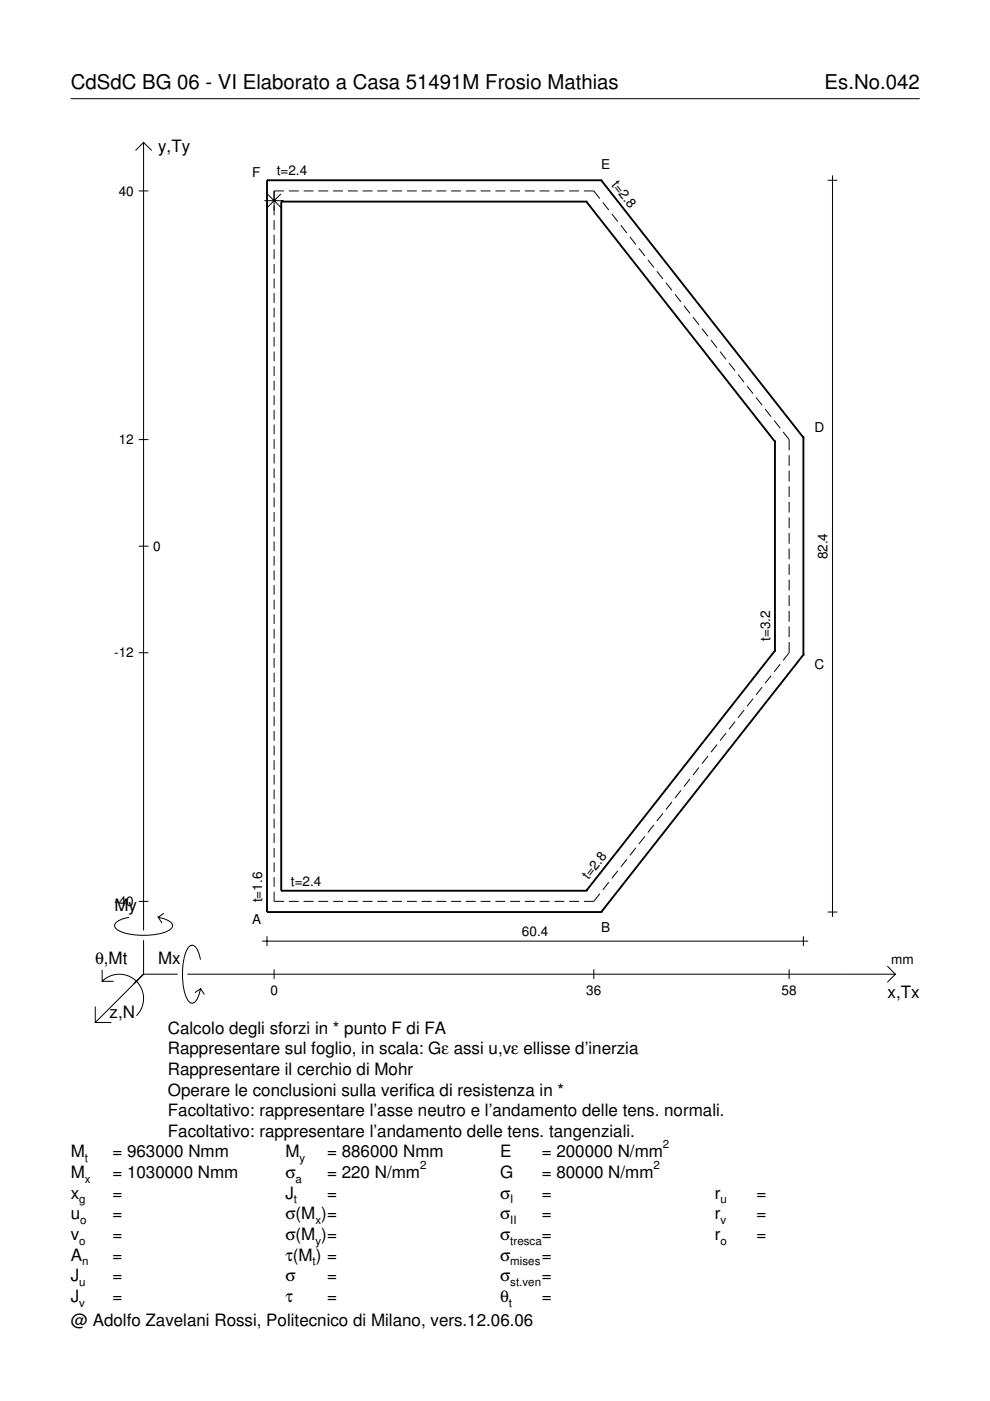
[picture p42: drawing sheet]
<svg xmlns="http://www.w3.org/2000/svg" width="210mm" height="297mm" viewBox="0 0 210 297" stroke-linecap="round" stroke-linejoin="round" font-family="sans-serif">
<defs><g id="words">
<g font-size="4.3">
<text x="15" y="18.9">CdSdC BG 06 - VI Elaborato a Casa 51491M Frosio Mathias</text>
<text x="174.8" y="18.9">Es.No.042</text>
</g>
<g font-size="3.6">
<text x="33.5" y="32.3">y,Ty</text>
<text x="24.3" y="193.2">My</text>
<text x="20.1" y="204.5">θ,Mt</text>
<text x="33.5" y="204.5">Mx</text>
<text x="23.2" y="215.8">z,N</text>
<text x="188.2" y="211.7">x,Tx</text>
<text x="35.6" y="219.2">Calcolo degli sforzi in * punto F di FA</text>
<text x="35.6" y="227.9">Rappresentare il cerchio di Mohr</text>
<text x="35.6" y="223.5">Rappresentare sul foglio, in scala: Gε assi u,vε ellisse d’inerzia</text>
<text x="35.6" y="232.3">Operare le conclusioni sulla verifica di resistenza in *</text>
<text x="35.6" y="236.7">Facoltativo: rappresentare l’asse neutro e l’andamento delle tens. normali.</text>
<text x="15" y="245.4">M</text>
<text x="23.8" y="245.4">= 963000 Nmm</text>
<text x="35.6" y="241">Facoltativo: rappresentare l’andamento delle tens. tangenziali.</text>
<text x="60.5" y="245.4">M</text>
<text x="69.3" y="245.4">= 886000 Nmm</text>
<text x="106" y="245.4">E</text>
<text x="114.9" y="245.4">= 200000 N/mm</text>
<text x="15" y="249.8">M</text>
<text x="23.8" y="249.8">= 1030000 Nmm</text>
<text x="60.5" y="249.8">σ</text>
<text x="69.3" y="249.8">= 220 N/mm</text>
<text x="106" y="249.8">G</text>
<text x="114.9" y="249.8">= 80000 N/mm</text>
<text x="15" y="254.2">x</text>
<text x="23.8" y="254.2">=</text>
<text x="60.5" y="254.2">J</text>
<text x="69.3" y="254.2">=</text>
<text x="106" y="254.2">σ</text>
<text x="114.9" y="254.2">=</text>
<text x="151.5" y="254.2">r</text>
<text x="160.4" y="254.2">=</text>
<text x="15" y="258.5">u</text>
<text x="15" y="262.9">v</text>
<text x="23.8" y="258.5">=</text>
<text x="23.8" y="262.9">=</text>
<text x="60.5" y="258.5">σ(M )=</text>
<text x="60.5" y="262.9">σ(M )=</text>
<text x="106" y="258.5">σ</text>
<text x="106" y="262.9">σ</text>
<text x="114.9" y="258.5">=</text>
<text x="114.9" y="262.9">=</text>
<text x="151.5" y="258.5">r</text>
<text x="151.5" y="262.9">r</text>
<text x="160.4" y="258.5">=</text>
<text x="160.4" y="262.9">=</text>
<text x="15" y="267.3">A</text>
<text x="23.8" y="267.3">=</text>
<text x="60.5" y="267.3">τ(M ) =</text>
<text x="106" y="267.3">σ</text>
<text x="114.9" y="267.3">=</text>
<text x="15" y="271.7">J</text>
<text x="23.8" y="271.7">=</text>
<text x="60.5" y="271.7">σ</text>
<text x="69.3" y="271.7">=</text>
<text x="106" y="271.7">σ</text>
<text x="114.9" y="271.7">=</text>
<text x="15" y="276">J</text>
<text x="15" y="281.2">@ Adolfo Zavelani Rossi, Politecnico di Milano, vers.12.06.06</text>
<text x="23.8" y="276">=</text>
<text x="60.5" y="276">τ</text>
<text x="69.3" y="276">=</text>
<text x="106" y="276">θ</text>
<text x="114.9" y="276">=</text>
</g>
<g font-size="2.9">
<text x="127.5" y="35.8">E</text>
<text x="25.2" y="41.5">40</text>
<text x="53.5" y="37.5">F</text>
<text x="58.7" y="37.2">t=2.4</text>
<text x="129.6" y="39.2" transform="rotate(52 129.6 39.2)">t=2.8</text>
<text x="25.2" y="94.2">12</text>
<text x="172.7" y="91.6">D</text>
<text x="32.5" y="116.8">0</text>
<text x="175.5" y="118.6" transform="rotate(-90 175.5 118.6)">82.4</text>
<text x="163.3" y="135.9" transform="rotate(-90 163.3 135.9)">t=3.2</text>
<text x="24.2" y="139.4">-12</text>
<text x="172.7" y="141.8">C</text>
<text x="55.6" y="191.3" transform="rotate(-90 55.6 191.3)">t=1.6</text>
<text x="61.7" y="187.8">t=2.4</text>
<text x="124.8" y="186.6" transform="rotate(-52 124.8 186.6)">t=2.8</text>
<text x="24.2" y="192.1">-40</text>
<text x="53.5" y="195.9">A</text>
<text x="127.5" y="197.6">B</text>
<text x="110.7" y="198.5">60.4</text>
<text x="189" y="204.5">mm</text>
<text x="57.3" y="210.9">0</text>
<text x="124.3" y="210.9">36</text>
<text x="165.7" y="210.9">58</text>
</g>
<g font-size="2.4">
<text x="140.6" y="243.4">2</text>
<text x="18" y="246.4">t</text>
<text x="18" y="250.8">x</text>
<text x="62.7" y="250.8">a</text>
<text x="63.5" y="246.4">y</text>
<text x="89.1" y="247.8">2</text>
<text x="138.6" y="247.8">2</text>
<text x="16.8" y="255.2">g</text>
<text x="62.3" y="255.2">t</text>
<text x="108.2" y="255.2">I</text>
<text x="152.7" y="255.2">u</text>
<text x="16.8" y="263.9">o</text>
<text x="17" y="259.5">o</text>
<text x="66.9" y="259.5">x</text>
<text x="66.9" y="263.9">y</text>
<text x="108.2" y="259.5">II</text>
<text x="108.2" y="263.9">tresca</text>
<text x="152.7" y="259.5">v</text>
<text x="152.7" y="263.9">o</text>
<text x="17.4" y="268.3">n</text>
<text x="66.3" y="268.3">t</text>
<text x="108.2" y="268.3">mises</text>
<text x="16.8" y="272.7">u</text>
<text x="108.2" y="272.7">st.ven</text>
<text x="16.8" y="277">v</text>
<text x="107.9" y="277">t</text>
</g>
</g></defs>
<g fill="none" stroke="#000" stroke-width=".21">
<path d="M15 20.9h180M28.7 31.9l1.7-1.7 1.8 1.7M30.4 30.2v167.1M175.5 38.2h2M176.5 37.2v157.2M29.4 40.5h2.1M56.1 42.5h4.1M56.7 41.1l2.9 2.9M58.1 46.7v2M58.1 49.8v2M58.1 52.9v2M58.1 56v2"/>
<path d="M58.1 59.1v2M59.6 41.1l-2.9 2.9M60.2 40.5h-2.1v5.1M61.2 40.5h2.1M64.4 40.5h2.1M67.5 40.5h2.1M70.6 40.5h2.1M73.8 40.5h2.1M76.9 40.5h2.1M80 40.5h2.1M83.1 40.5h2.1M86.3 40.5h2.1"/>
<path d="M89.4 40.5h2.1M92.5 40.5h2.1M95.6 40.5h2.1M98.8 40.5h2.1M101.9 40.5h2.1M105 40.5h2.1M108.2 40.5h2.1M111.3 40.5h2.1M114.4 40.5h2.1M117.5 40.5h2.1M120.7 40.5h2.1M123.8 40.5h2.1l1.3 1.6"/>
<path d="M127.8 42.9l1.3 1.6M129.7 45.4l1.3 1.6M131.6 47.8l1.3 1.6M133.5 50.2l1.3 1.6M135.5 52.7l1.2 1.6M137.4 55.1l1.2 1.6M139.3 57.5l1.3 1.6M141.2 60l1.3 1.6M58.1 62.2v2M58.1 65.2v2.1M58.1 68.3v2.1M58.1 71.4v2.1"/>
<path d="M58.1 74.5v2.1M58.1 77.6v2.1M143.1 62.4l1.3 1.6M145 64.8l1.3 1.6M146.9 67.3l1.3 1.6M148.8 69.7l1.3 1.6M150.7 72.1l1.3 1.6M152.7 74.6l1.2 1.6M154.6 77l1.2 1.6M156.5 79.4l1.3 1.6M29.4 93.2h2.1M58.1 80.7v2.1"/>
<path d="M58.1 83.8v2.1M58.1 86.9v2.1M58.1 90v2.1M58.1 93.1v2.1M58.1 96.2v2.1M58.1 99.3v2.1M158.4 81.9l1.3 1.6M160.3 84.3l1.3 1.6M162.2 86.7l1.3 1.6M164.1 89.2l1.3 1.6M166 91.6l1.3 1.6v2.3M167.3 96.5v2.3"/>
<path d="M167.3 99.8v2.3M29.4 115.8h2.1M58.1 102.4v2.1M58.1 105.5v2M58.1 108.6v2M58.1 111.7v2M58.1 114.8v2M58.1 117.9v2M167.3 103.1v2.3M167.3 106.4v2.3M167.3 109.7v2.3M167.3 113v2.3"/>
<path d="M167.3 116.3v2.3M167.3 119.6v2.3M29.4 138.4h2.1M58.1 121v2M58.1 124.1v2M58.1 127.1v2.1M58.1 130.2v2.1M58.1 133.3v2.1M58.1 136.4v2.1M58.1 139.5v2.1M167.3 122.9v2.3M167.3 126.2v2.3"/>
<path d="M167.3 129.5v2.3M167.3 132.8v2.3M167.3 136.1v2.3l-1.3 1.6M58.1 142.6v2.1M58.1 145.7v2.1M58.1 148.8v2.1M58.1 151.9v2.1M58.1 155v2.1M58.1 158.1v2.1M152 157.9l-1.3 1.6M153.9 155.4l-1.2 1.6M155.8 153l-1.2 1.6"/>
<path d="M157.8 150.6l-1.3 1.6M159.7 148.1l-1.3 1.6M161.6 145.7l-1.3 1.6M163.5 143.3l-1.3 1.6M165.4 140.8l-1.3 1.7M58.1 161.2v2.1M58.1 164.3v2.1M58.1 167.4v2M58.1 170.5v2M58.1 173.6v2M58.1 176.7v2M58.1 179.8v2"/>
<path d="M134.8 179.8l-1.3 1.6M136.7 177.3l-1.2 1.6M138.6 174.9l-1.2 1.6M140.6 172.5l-1.3 1.6M142.5 170l-1.3 1.6M144.4 167.6l-1.3 1.6M146.3 165.2l-1.3 1.6M148.2 162.7l-1.3 1.6M150.1 160.3l-1.3 1.6M27.3 194.5a3.6 3.6 0 0 0-3 1.7l.1 .5a5.6 5.6 0 0 0 3.8 1.5 13.4 13.4 0 0 0 7.8-1l.5-.5 .1-.5a3.6 3.6 0 0 0-3.1-1.7l.8 1.2M29.4 191.1h2.1M30.4 199.3v7.3"/>
<path d="M34.7 193.7l-1.2 .8M55.6 199.5h115.8M56.6 198.5v2.1M58.1 189v2.1h2.1M58.1 182.9v2M58.1 186v2M61.2 191.1h2.1M64.4 191.1h2.1M67.5 191.1h2.1M70.6 191.1h2.1M73.8 191.1h2.1M76.9 191.1h2.1"/>
<path d="M80 191.1h2.1M83.1 191.1h2.1M86.3 191.1h2.1M89.4 191.1h2.1M92.5 191.1h2.1M95.6 191.1h2.1M98.8 191.1h2.1M101.9 191.1h2.1M105 191.1h2.1M108.2 191.1h2.1M111.3 191.1h2.1M114.4 191.1h2.1"/>
<path d="M117.5 191.1h2.1M120.7 191.1h2.1M127.2 189.5l-1.3 1.6h-2.1M129.1 187.1l-1.3 1.6M131 184.6l-1.3 1.6M132.9 182.2l-1.3 1.6M170.3 198.5v2.1M175.5 193.4h2M20.2 213.4v3.4h3.4M21.7 208.1a5.1 5.1 0 0 1 7.2 0 5.1 5.1 0 0 1 0 7.2M21.7 205.6v2.5h2.4M30.4 206.6l-10.2 10.2"/>
<path d="M30.4 206.6h7.2M39.7 206.6h150.1M42.5 203.5a3.6 3.6 0 0 0-1.7-3.1l-.5 .1a5.7 5.7 0 0 0-1.5 3.8 13.3 13.3 0 0 0 1 7.8l.5 .5 .5 .1a3.6 3.6 0 0 0 1.7-3.1l-1.2 .9M42.5 209.6l.8 1.3M58.1 205.5v2.1M125.9 205.5v2.1M167.3 205.5v2.1M188.1 204.8l1.7 1.8-1.7 1.7"/>
</g>
<g fill="none" stroke="#000" stroke-width=".4">
<path d="M56.6 38.2h.1M56.6 38.2h70.9M56.6 38.2v155.2M127.5 38.2h.1M127.5 38.2l42.8 54.6M59.6 42.7h.1M59.6 42.7h64.7M59.6 42.7v146.2M124.3 42.7h.1M124.3 42.7l40 50.9M164.3 93.6h.1M164.3 93.6v44.4"/>
<path d="M170.3 92.8h.1M170.3 92.8v46M164.3 138h.1M164.3 138l-40 50.9M170.3 138.8h.1M170.3 138.8l-42.8 54.6M56.6 193.4h.1M56.6 193.4h70.9M59.6 188.9h.1M59.6 188.9h64.7M124.3 188.9h.1M127.5 193.4h.1"/>
</g>
<use href="#words"/>
</svg>
